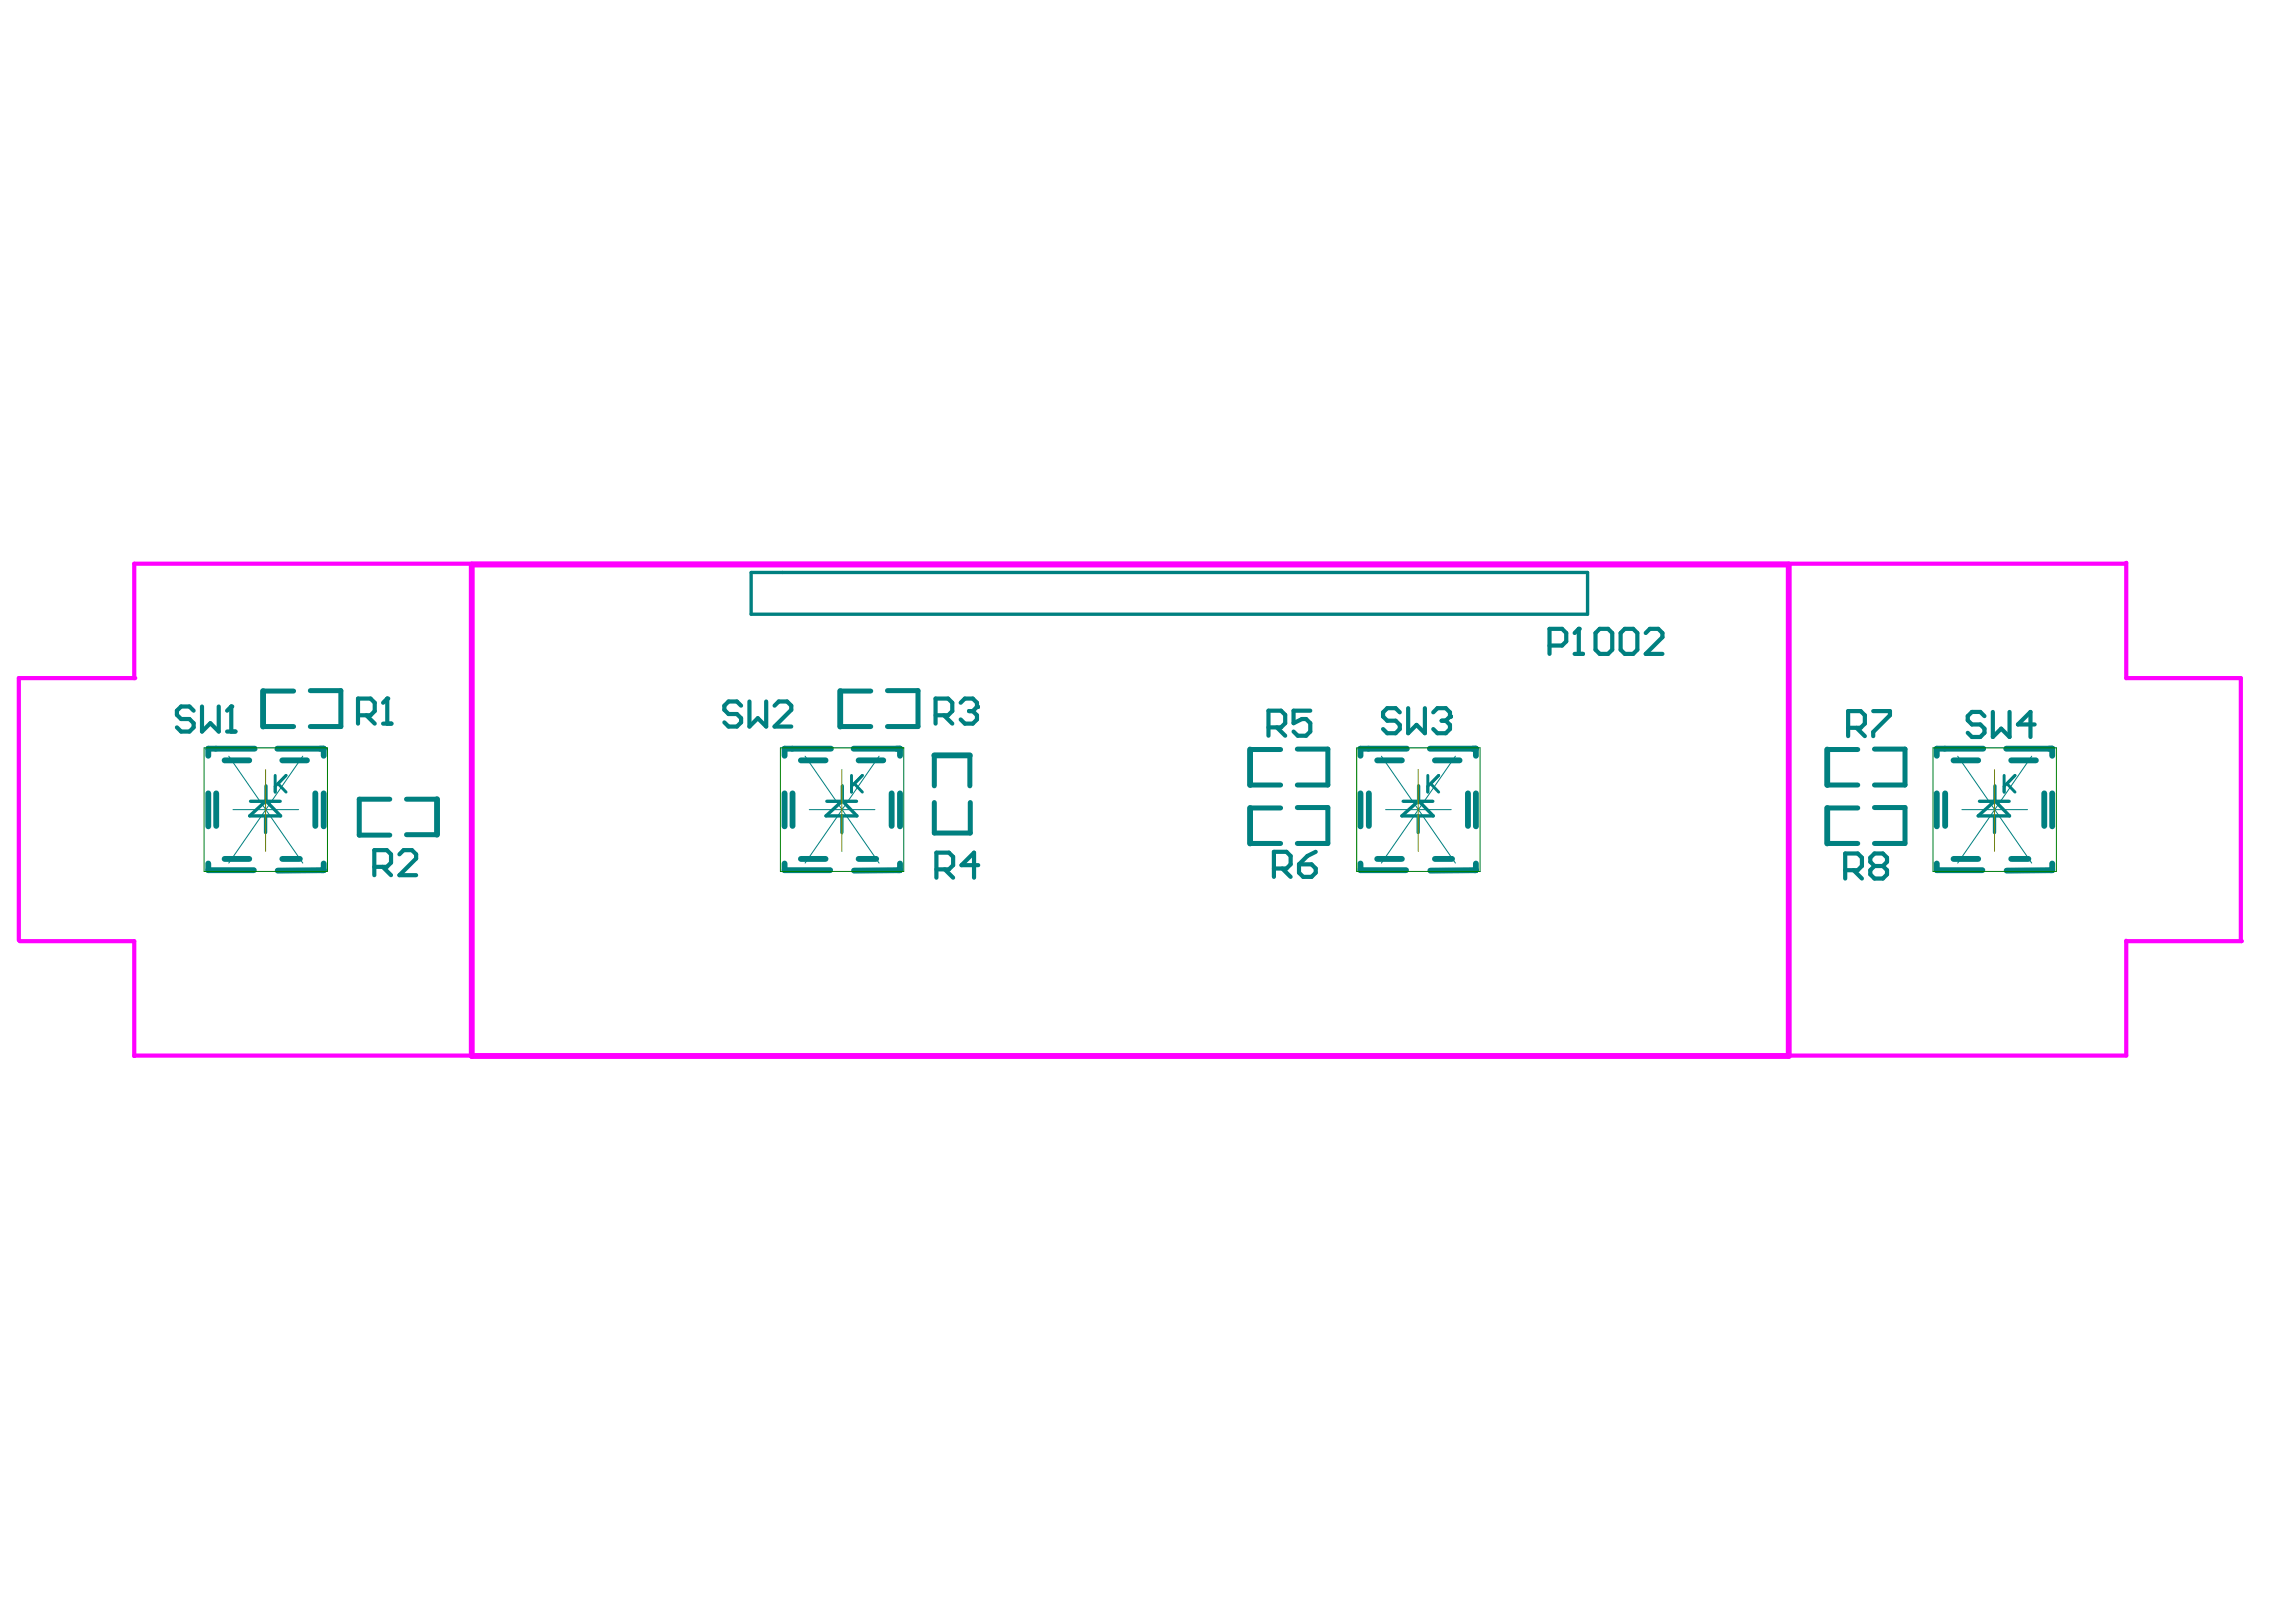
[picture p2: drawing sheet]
<svg xmlns="http://www.w3.org/2000/svg" width="840mm" height="594mm" viewBox="0 0 840 594" stroke-linecap="round" stroke-linejoin="round" font-family="sans-serif">
<path d="M820.5 248.2h-41.9v-42.2l-.2 .3h-729.2v41.9h-42.3v96M778.6 344.4v42l-729.4 .1v-42h-42M778.6 344.5h42.2" fill="none" stroke="#f0f" stroke-width="1.5"/>
<circle cx="49.2" cy="248.2" r=".77" fill="#f0f"/>
<path d="M820.5 248.2v96l.3 .3" fill="none" stroke="#f0f" stroke-width="1.5"/>
<g fill="none" stroke="#008080" stroke-width="2.1">
<path d="M96.3 253v12.9M307.7 253v12.9M82.2 278.3h9.1M93.3 274h-17v2.6M101.5 274h17v2.6M103.4 278.3h9M293.3 278.3h9M304.3 274h-17v2.6M312.6 274h17v2.6M314.4 278.3h9M342.1 276.5h13M457.7 274.4v12.9"/>
<path d="M504.3 278.3h9M515.2 274h-17v2.6M523.6 274h16.8v2.6M525.4 278.3h9.1M669.1 274.4v12.9M715.3 278.3h9M726.2 274h-17v2.6M734.6 274h16.8v2.6M736.4 278.3h9.1M76.3 290.4v12.1M79.2 290.4v11.9M115.5 290.4v11.9"/>
<path d="M118.5 290.4v12.1M160 292.5v13M287.3 290.4v12.1M290.2 290.4v11.9M326.5 290.4v11.9M329.6 290.4v12.1M457.7 295.7v13M498.2 290.4v12.1M501.2 290.4v11.9M537.5 290.4v11.9M540.4 290.4v12.1M669.1 295.7v13"/>
<path d="M709.2 290.4v12.1M712.2 290.4v11.9M748.5 290.4v11.9M751.4 290.4v12.1M76.3 316.1v2.4h16.7M82.2 314.4h9.1M103.4 314.4h6.4M117.8 318.5h.7M118.5 316.1v2.4M118.5 318.5l-16.8 .2M287.3 316.1v2.4h16.7M293.3 314.4h9"/>
<path d="M314.4 314.4h6.4M328.8 318.5h.8M329.6 316.1v2.4M329.6 318.5l-16.9 .2M498.2 316.1v2.4h16.6M504.3 314.4h9M525.4 314.4h6.3M539.8 318.5h.6M540.4 316.1v2.4M540.4 318.5l-16.7 .2M709.2 316.1v2.4h16.7M715.3 314.4h9"/>
<path d="M736.4 314.4h6.3M750.8 318.5h.6M751.4 316.1v2.4M751.4 318.5l-16.6 .2"/>
</g>
<g fill="none" stroke="#008080" stroke-width="1.2">
<path d="M275 209.5h306.3v15.3h-306.3zM91.4 298.7l6-5.5 5.4 5.5zM91.7 293.3h10.9M97.2 299v5.8M97.4 287.6v5.9M302.4 298.7l6-5.5 5.4 5.5zM302.8 293.3h10.8M308.3 299v5.8M308.4 287.6v5.9M513.3 298.7l6.1-5.5 5.4 5.5zM513.8 293.3h10.8M519.3 299v5.8"/>
<path d="M519.4 287.6v5.9M724.3 298.7l6.2-5.5 5.3 5.5zM724.8 293.3h10.9M730.3 299v5.8M730.5 287.6v5.9"/>
</g>
<path d="M83.8 276.8l27.1 39.1M110.9 276.8l-27.1 39.1M294.8 276.8l27.1 39.1M321.9 276.8l-27.1 39.1M505.8 276.8l27.1 39.1M532.9 276.8l-27.1 39.1M716.8 276.8l27.1 39.1M743.9 276.8l-27.1 39.1M85.3 296.4h24M296.3 296.4h24.1M507.3 296.4h24.1M718.4 296.4h24" fill="none" stroke="#008080" stroke-width=".37"/>
<g fill="none" stroke="#008080" stroke-width="1.8">
<path d="M96.5 253h11M113.6 252.8h11.2v13.1h-11.2M307.8 253h11M325 252.8h11.1v13.1h-11.1M96.3 265.9h11.2M307.7 265.9h11.1M342.1 276.5v11.1M355.1 276.6v11M457.9 274.4h11M475 274.2h11.2v13.1h-11.2M669.2 274.4h11M686.4 274.2h11.1v13.1h-11.1"/>
<path d="M142.7 292.5h-11.2v13.2h11.2M148.8 292.5h11.2M342.1 293.8v11.1h13.2v-11.1M457.7 287.3h11.2M457.9 295.7h11M475 295.6h11.2v13.1h-11.2M669.1 287.3h11.1M669.2 295.7h11M686.4 295.6h11.1v13.1h-11.1M148.8 305.5h11.1M457.7 308.7h11.2M669.1 308.7h11.1"/>
</g>
<path d="M100.8 283.8v6.1M100.8 287.8l3.9-4-2.9 3.1 2.9 3M311.8 283.8v6.1M311.8 287.8l4-4-2.9 3.1 2.9 3M522.8 283.8v6.1M522.8 287.8l4-4-2.9 3.1 2.9 3M733.8 283.8v6.1M733.8 287.8l4-4-2.9 3.1 2.9 3" fill="none" stroke="#008080" stroke-width="1.1"/>
<g fill="none" stroke="#008080" stroke-width="1.5">
<path d="M351.8 257.2l1.5-1.5h2.9l1.5 1.5v1.6M342.6 261.8h4.6l1.5-1.5v-3.1l-1.5-1.5h-4.6v9.2M345.6 261.8l3.1 3.1M464.5 266.2h4.6l1.5-1.5v-3l-1.5-1.6h-4.6v9.2M467.5 266.2l3.1 3.1M479.8 260.1h-6.1v4.6l3-1.5h1.5l1.6 1.5v3.1l-1.6 1.5h-3l-1.5-1.5M137.1 317.3h4.6l1.5-1.5v-3.1l-1.5-1.5h-4.6v9.2M140.1 317.3l3.1 3.1M146.2 312.7l1.6-1.5h3l1.6 1.5v1.5l-6.2 6.2h6.2M342.9 318.2h4.6l1.5-1.5v-3.1l-1.5-1.5h-4.6v9.2M345.9 318.2l3.1 3.1M358.2 316.7h-6.1l4.6-4.6v9.2"/>
<path d="M466.5 317.9h4.6l1.5-1.5v-3.1l-1.5-1.5h-4.6v9.2M469.5 317.9l3.1 3.1M475.6 316.4h4.6l1.6 1.5v1.5l-1.6 1.6h-3l-1.6-1.6zM481.8 311.8l-3.1 1.5-3.1 3.1M675.6 318.5h4.6l1.6-1.5v-3.1l-1.6-1.5h-4.6v9.2M678.7 318.5l3.1 3.1M686.4 317l-1.6-1.5v-1.6l1.6-1.5h3l1.6 1.5v1.6l-1.6 1.5M686.4 317l-1.6 1.5v1.6l1.6 1.5h3l1.6-1.5v-1.6l-1.6-1.5M686.4 317h3"/>
</g>
<circle cx="357.7" cy="258.8" r=".77" fill="#008080"/>
<path d="M357.7 258.8l-1.5 1.5M515.6 259.2v9.2l3.1-3.1 3 3.1v-9.2M354.8 260.3h1.4M356.2 260.3l1.5 1.5v1.5l-1.5 1.6h-2.9l-1.5-1.6M512.6 260.7l-1.6-1.5h-3l-1.6 1.5v1.6l1.6 1.5h3l1.6 1.5v1.6l-1.6 1.5h-3l-1.6-1.5M524.8 260.7l1.5-1.5h3.1l1.5 1.5v1.6" fill="none" stroke="#008080" stroke-width="1.5"/>
<circle cx="530.9" cy="262.3" r=".77" fill="#008080"/>
<path d="M567.4 236.3h4.6l1.5-1.5v-3.1l-1.5-1.5h-4.6v9.1M576.6 239.3h3M578.1 230.2v9.1M527.9 263.8h1.5M529.4 263.8l1.5 1.5v1.6l-1.5 1.5h-3.1l-1.5-1.5M530.9 262.3l-1.5 1.5M676.7 266.4h4.6l1.5-1.5v-3.1l-1.5-1.5h-4.6v9.2M679.8 266.4l3 3.1M685.9 260.3h6.1v1.5l-6.1 6.1v1.6" fill="none" stroke="#008080" stroke-width="1.5"/>
<circle cx="578.1" cy="230.2" r=".77" fill="#008080"/>
<path d="M578.1 230.2l-1.5 1.5M584.2 231.7l1.6-1.5h3l1.5 1.5v6.1l-1.5 1.5h-3l-1.6-1.5zM593.4 231.7l1.5-1.5h3.1l1.5 1.5v6.1l-1.5 1.5h-3.1l-1.5-1.5zM602.6 231.7l1.5-1.5h3.1l1.5 1.5v1.5l-6.1 6.1h6.1M74 258.6v9.2l3-3.1 3.1 3.1v-9.2M84.7 258.6v9.2M70.9 260.1l-1.5-1.5h-3.1l-1.5 1.5v1.6l1.5 1.5h3.1l1.5 1.5v1.5l-1.5 1.6h-3.1l-1.5-1.6M83.2 267.8h3M726.6 262.1l-1.5-1.5h-3.1l-1.5 1.5v1.6l1.5 1.5h3.1l1.5 1.5v1.5l-1.5 1.6h-3.1l-1.5-1.6M729.7 260.6v9.2l3.1-3.1 3 3.1v-9.2M745 265.2h-6.1l4.6-4.6v9.2" fill="none" stroke="#008080" stroke-width="1.5"/>
<circle cx="84.7" cy="258.6" r=".77" fill="#008080"/>
<path d="M84.7 258.6l-1.5 1.5M141.8 255.7v9.2M271.4 258.3l-1.6-1.5h-3l-1.6 1.5v1.5l1.6 1.6h3l1.6 1.5v1.5l-1.6 1.5h-3l-1.6-1.5M274.4 256.8v9.1l3.1-3 3 3v-9.1M283.6 258.3l1.5-1.5h3.1l1.5 1.5v1.5l-6.1 6.1h6.1M131.1 261.8h4.6l1.5-1.5v-3.1l-1.5-1.5h-4.6v9.2M134.1 261.8l3.1 3.1M140.3 264.9h3" fill="none" stroke="#008080" stroke-width="1.5"/>
<circle cx="141.8" cy="255.7" r=".77" fill="#008080"/>
<path d="M141.8 255.7l-1.5 1.5" fill="none" stroke="#008080" stroke-width="1.5"/>
<path d="M97.2 281.7v29.9M308.3 281.7v29.9M519.3 281.7v29.9M730.3 281.7v29.9" fill="none" stroke="#808000" stroke-width=".37"/>
<path d="M74.7 273.7h45.2v45.3h-45.2zM285.8 273.7h45.1v45.3h-45.1zM496.8 273.7h45.2v45.3h-45.2zM707.8 273.7h45.2v45.3h-45.2z" fill="none" stroke="#008000" stroke-width=".37"/>
<path d="M172.7 206.6h482.3v179.9h-482.3z" fill="none" stroke="#f0f" stroke-width="2.1"/>
</svg>
